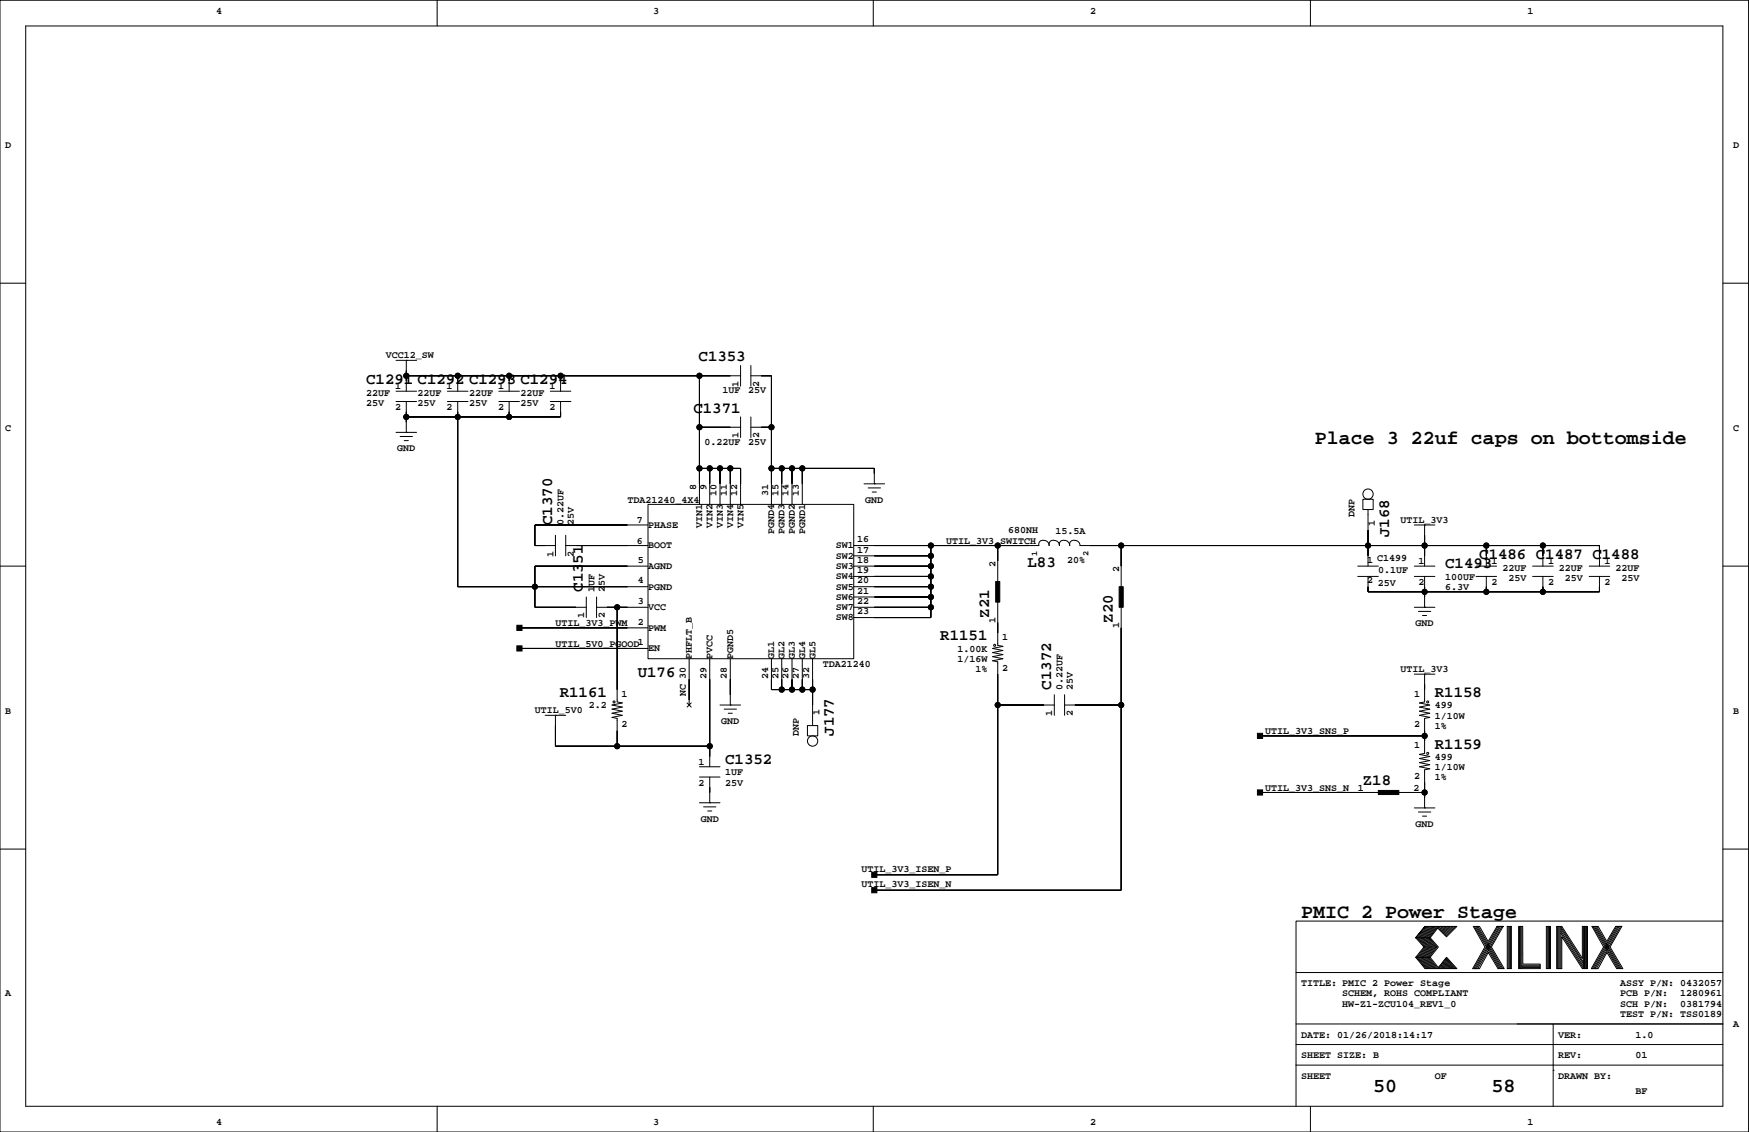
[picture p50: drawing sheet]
<svg xmlns="http://www.w3.org/2000/svg" width="432mm" height="279mm" viewBox="0 0 432 279" stroke-linecap="round" stroke-linejoin="round" font-family="sans-serif">
<defs><g id="words">
<g font-size="4.9">
<text x="324.6" y="109.6">Place 3 22uf caps on bottomside</text>
<text x="321.2" y="226.5">PMIC 2 Power Stage</text>
<text x="339" y="269.6">50</text>
<text x="368.2" y="269.6">58</text>
</g>
<g font-size="3.9">
<text x="172.5" y="89.1">C1353</text>
<text x="90.4" y="94.9">C1291 C1292 C1293 C1294</text>
<text x="171.2" y="101.8">C1371</text>
<text x="136.3" y="129.6" transform="rotate(-90 136.3 129.6)">C1370</text>
<text x="343" y="132.5" transform="rotate(-90 343 132.5)">J168</text>
<text x="253.7" y="140.1">L83</text>
<text x="356.8" y="140.3">C1493</text>
<text x="365.2" y="138">C1486 C1487 C1488</text>
<text x="143.9" y="146.1" transform="rotate(-90 143.9 146.1)">C1351</text>
<text x="244.2" y="152.4" transform="rotate(-90 244.2 152.4)">Z21</text>
<text x="274.7" y="153.7" transform="rotate(-90 274.7 153.7)">Z20</text>
<text x="232.1" y="158.1">R1151</text>
<text x="157.4" y="167">U176</text>
<text x="138.2" y="172.1">R1161</text>
<text x="259.5" y="170.2" transform="rotate(-90 259.5 170.2)">C1372</text>
<text x="354.2" y="172.1">R1158</text>
<text x="205.8" y="181.6" transform="rotate(-90 205.8 181.6)">J177</text>
<text x="354.2" y="184.8">R1159</text>
<text x="179" y="188.6">C1352</text>
<text x="336.5" y="193.6">Z18</text>
</g>
<g font-size="2.5">
<text x="53.3" y="3.4">4</text>
<text x="161.3" y="3.4">3</text>
<text x="269.2" y="3.4">2</text>
<text x="377.1" y="3.4">1</text>
<text x="1.3" y="36.4">D</text>
<text x="427.9" y="36.4">D</text>
<text x="95.2" y="88.2">VCC12_SW</text>
<text x="182.3" y="95.5" transform="rotate(-90 182.3 95.5)">1</text>
<text x="187.4" y="95.5" transform="rotate(-90 187.4 95.5)">2</text>
<text x="90.4" y="97.6">22UF</text>
<text x="90.4" y="100.2">25V</text>
<text x="97.6" y="101.2">2</text>
<text x="97.6" y="96.1">1</text>
<text x="103.1" y="100.2">25V</text>
<text x="103.1" y="97.6">22UF</text>
<text x="110.3" y="96.1">1</text>
<text x="110.3" y="101.2">2</text>
<text x="115.8" y="97.6">22UF</text>
<text x="115.8" y="100.2">25V</text>
<text x="122.9" y="101.2">2</text>
<text x="122.9" y="96.1">1</text>
<text x="128.5" y="100.2">25V</text>
<text x="128.5" y="97.6">22UF</text>
<text x="135.6" y="96.1">1</text>
<text x="135.6" y="101.2">2</text>
<text x="178.4" y="97">1UF</text>
<text x="184.7" y="97">25V</text>
<text x="1.3" y="106.3">C</text>
<text x="427.9" y="106.3">C</text>
<text x="98.1" y="111.4">GND</text>
<text x="173.9" y="109.7">0.22UF</text>
<text x="182.3" y="108.2" transform="rotate(-90 182.3 108.2)">1</text>
<text x="184.7" y="109.7">25V</text>
<text x="187.4" y="108.2" transform="rotate(-90 187.4 108.2)">2</text>
<text x="154.9" y="124.1">TDA21240_4X4</text>
<text x="171.8" y="120.9" transform="rotate(-90 171.8 120.9)">8</text>
<text x="174.4" y="120.9" transform="rotate(-90 174.4 120.9)">9</text>
<text x="176.9" y="122.4" transform="rotate(-90 176.9 122.4)">10</text>
<text x="179.5" y="122.4" transform="rotate(-90 179.5 122.4)">11</text>
<text x="182" y="122.4" transform="rotate(-90 182 122.4)">12</text>
<text x="189.6" y="122.4" transform="rotate(-90 189.6 122.4)">31</text>
<text x="192.2" y="122.4" transform="rotate(-90 192.2 122.4)">15</text>
<text x="194.7" y="122.4" transform="rotate(-90 194.7 122.4)">14</text>
<text x="197.2" y="122.4" transform="rotate(-90 197.2 122.4)">13</text>
<text x="213.6" y="124.1">GND</text>
<text x="139.1" y="129.6" transform="rotate(-90 139.1 129.6)">0.22UF</text>
<text x="141.7" y="129.6" transform="rotate(-90 141.7 129.6)">25V</text>
<text x="157.2" y="129.1">7</text>
<text x="160" y="130.3">PHASE</text>
<text x="173.4" y="130.4" transform="rotate(-90 173.4 130.4)">VIN1</text>
<text x="175.9" y="130.4" transform="rotate(-90 175.9 130.4)">VIN2</text>
<text x="178.5" y="130.4" transform="rotate(-90 178.5 130.4)">VIN3</text>
<text x="181" y="130.4" transform="rotate(-90 181 130.4)">VIN4</text>
<text x="183.5" y="130.4" transform="rotate(-90 183.5 130.4)">VIN5</text>
<text x="191.2" y="131.9" transform="rotate(-90 191.2 131.9)">PGND4</text>
<text x="193.7" y="131.9" transform="rotate(-90 193.7 131.9)">PGND3</text>
<text x="196.2" y="131.9" transform="rotate(-90 196.2 131.9)">PGND2</text>
<text x="198.8" y="131.9" transform="rotate(-90 198.8 131.9)">PGND1</text>
<text x="248.9" y="131.7">680NH</text>
<text x="260.6" y="131.7">15.5A</text>
<text x="334.4" y="127.7" transform="rotate(-90 334.4 127.7)">DNP</text>
<text x="339.4" y="129.8" transform="rotate(-90 339.4 129.8)">1</text>
<text x="345.8" y="129.1">UTIL_3V3</text>
<text x="136.6" y="137.4" transform="rotate(-90 136.6 137.4)">1</text>
<text x="141.7" y="137.4" transform="rotate(-90 141.7 137.4)">2</text>
<text x="157.2" y="134.2">6</text>
<text x="160" y="135.3">BOOT</text>
<text x="206.3" y="137.9">SW2</text>
<text x="206.3" y="135.3">SW1</text>
<text x="211.6" y="133.8">16</text>
<text x="211.6" y="136.4">17</text>
<text x="233.6" y="134.2">UTIL_3V3_SWITCH</text>
<text x="157.4" y="138.9">5</text>
<text x="157.4" y="144">4</text>
<text x="160" y="140.4">AGND</text>
<text x="206.3" y="143">SW4</text>
<text x="206.3" y="140.4">SW3</text>
<text x="211.6" y="138.9">18</text>
<text x="211.6" y="141.5">19</text>
<text x="211.6" y="144">20</text>
<text x="245.8" y="139.9" transform="rotate(-90 245.8 139.9)">2</text>
<text x="263.5" y="138.9">20%</text>
<text x="276.3" y="141.2" transform="rotate(-90 276.3 141.2)">2</text>
<text x="337.5" y="138.9">1 C1499</text>
<text x="337.5" y="144">2</text>
<text x="340.3" y="141.5">0.1UF</text>
<text x="350.2" y="139.3">1</text>
<text x="356.8" y="143.1">100UF</text>
<text x="368.2" y="139.3">1</text>
<text x="370.9" y="140.8">22UF</text>
<text x="372.4" y="143.4">25V</text>
<text x="382.2" y="139.3">1</text>
<text x="384.9" y="140.8">22UF</text>
<text x="386.4" y="143.4">25V</text>
<text x="396.1" y="139.3">1</text>
<text x="398.9" y="140.8">22UF</text>
<text x="400.3" y="143.4">25V</text>
<text x="146.8" y="146.1" transform="rotate(-90 146.8 146.1)">1UF</text>
<text x="149.3" y="146.1" transform="rotate(-90 149.3 146.1)">25V</text>
<text x="157.4" y="149.1">3</text>
<text x="160" y="145.5">PGND</text>
<text x="206.3" y="148">SW6</text>
<text x="206.3" y="145.5">SW5</text>
<text x="211.6" y="146.5">21</text>
<text x="211.6" y="149.1">22</text>
<text x="340.2" y="144.6">25V</text>
<text x="350.2" y="144.4">2</text>
<text x="356.8" y="145.6">6.3V</text>
<text x="368.2" y="144.4">2</text>
<text x="382.2" y="144.4">2</text>
<text x="396.1" y="144.4">2</text>
<text x="137.1" y="154.5">UTIL_3V3_PWM</text>
<text x="144.2" y="152.6" transform="rotate(-90 144.2 152.6)">1</text>
<text x="149.3" y="152.6" transform="rotate(-90 149.3 152.6)">2</text>
<text x="157.4" y="154.2">2</text>
<text x="160" y="155.7">PWM</text>
<text x="160" y="150.6">VCC</text>
<text x="206.3" y="153.1">SW8</text>
<text x="206.3" y="150.6">SW7</text>
<text x="211.6" y="151.6">23</text>
<text x="245.8" y="153.7" transform="rotate(-90 245.8 153.7)">1</text>
<text x="276.3" y="155" transform="rotate(-90 276.3 155)">1</text>
<text x="349.5" y="154.5">GND</text>
<text x="137.1" y="159.6">UTIL_5V0_PGOOD1</text>
<text x="160" y="160.7">EN</text>
<text x="236.4" y="160.9">1.00K</text>
<text x="247.4" y="158">1</text>
<text x="170.8" y="162.6" transform="rotate(-90 170.8 162.6)">PHFLT_B</text>
<text x="174.4" y="167.7" transform="rotate(-90 174.4 167.7)">29</text>
<text x="175.9" y="162.6" transform="rotate(-90 175.9 162.6)">PVCC</text>
<text x="179.5" y="167.7" transform="rotate(-90 179.5 167.7)">28</text>
<text x="181" y="162.6" transform="rotate(-90 181 162.6)">PGND5</text>
<text x="189.6" y="167.7" transform="rotate(-90 189.6 167.7)">24</text>
<text x="191.2" y="162.6" transform="rotate(-90 191.2 162.6)">GL1</text>
<text x="192.2" y="167.7" transform="rotate(-90 192.2 167.7)">25</text>
<text x="193.7" y="162.6" transform="rotate(-90 193.7 162.6)">GL2</text>
<text x="194.7" y="167.7" transform="rotate(-90 194.7 167.7)">26</text>
<text x="196.2" y="162.6" transform="rotate(-90 196.2 162.6)">GL3</text>
<text x="197.2" y="167.7" transform="rotate(-90 197.2 167.7)">27</text>
<text x="198.8" y="162.6" transform="rotate(-90 198.8 162.6)">GL4</text>
<text x="199.8" y="167.7" transform="rotate(-90 199.8 167.7)">32</text>
<text x="201.3" y="162.6" transform="rotate(-90 201.3 162.6)">GL5</text>
<text x="203.2" y="164.7">TDA21240</text>
<text x="236.4" y="163.4">1/16W</text>
<text x="240.8" y="166">1%</text>
<text x="247.4" y="165.6">2</text>
<text x="345.8" y="166">UTIL_3V3</text>
<text x="153.4" y="171.9">1</text>
<text x="169.3" y="171.9" transform="rotate(-90 169.3 171.9)">NC 30</text>
<text x="262.3" y="170.2" transform="rotate(-90 262.3 170.2)">0.22UF</text>
<text x="264.9" y="170.2" transform="rotate(-90 264.9 170.2)">25V</text>
<text x="349.2" y="171.9">1</text>
<text x="1.3" y="176.1">B</text>
<text x="132" y="175.9">UTIL_5V0</text>
<text x="145.4" y="174.8">2.2</text>
<text x="153.4" y="179.6">2</text>
<text x="178.1" y="178.7">GND</text>
<text x="202.3" y="176.6" transform="rotate(-90 202.3 176.6)">1</text>
<text x="259.8" y="176.8" transform="rotate(-90 259.8 176.8)">1</text>
<text x="264.9" y="176.8" transform="rotate(-90 264.9 176.8)">2</text>
<text x="349.2" y="179.6">2</text>
<text x="354.2" y="179.9">1%</text>
<text x="354.2" y="177.4">1/10W</text>
<text x="354.2" y="174.8">499</text>
<text x="427.9" y="176.1">B</text>
<text x="197.2" y="181.6" transform="rotate(-90 197.2 181.6)">DNP</text>
<text x="312.3" y="181.2">UTIL_3V3_SNS_P</text>
<text x="349.2" y="184.6">1</text>
<text x="172.5" y="188.8">1</text>
<text x="179" y="191.4">1UF</text>
<text x="354.2" y="187.5">499</text>
<text x="354.2" y="190.1">1/10W</text>
<text x="172.5" y="193.9">2</text>
<text x="179" y="193.9">25V</text>
<text x="312.3" y="195.2">UTIL_3V3_SNS_N</text>
<text x="335.2" y="195.2">1</text>
<text x="349" y="195.2">2</text>
<text x="349.2" y="192.2">2</text>
<text x="354.2" y="192.6">1%</text>
<text x="173" y="202.8">GND</text>
<text x="349.5" y="204">GND</text>
<text x="212.7" y="215.1">UTIL_3V3_ISEN_P</text>
<text x="212.7" y="218.9">UTIL_3V3_ISEN_N</text>
<text x="1.3" y="245.9">A</text>
<text x="321.2" y="243.4">TITLE: PMIC 2 Power Stage</text>
<text x="331.4" y="245.9">SCHEM, ROHS COMPLIANT</text>
<text x="400" y="245.9">PCB P/N:</text>
<text x="400" y="243.4">ASSY P/N: 0432057</text>
<text x="414.8" y="245.9">1280961</text>
<text x="331.4" y="248.5">HW-Z1-ZCU104_REV1_0</text>
<text x="400" y="251">TEST P/N: TSS0189</text>
<text x="400" y="248.5">SCH P/N:</text>
<text x="414.8" y="248.5">0381794</text>
<text x="321.2" y="256.1">DATE: 01/26/2018:14:17</text>
<text x="384.7" y="256.1">VER:</text>
<text x="403.8" y="256.1">1.0</text>
<text x="427.9" y="253.6">A</text>
<text x="321.2" y="261.2">SHEET SIZE: B</text>
<text x="384.7" y="261.2">REV:</text>
<text x="403.8" y="261.2">01</text>
<text x="321.2" y="266.3">SHEET</text>
<text x="354.2" y="266.3">OF</text>
<text x="384.7" y="266.3">DRAWN BY:</text>
<text x="403.8" y="270.1">BF</text>
<text x="53.3" y="277.7">4</text>
<text x="161.3" y="277.7">3</text>
<text x="269.2" y="277.7">2</text>
<text x="377.1" y="277.7">1</text>
</g>
<g font-size="2.1">
<text x="256" y="137.2" transform="rotate(-90 256 137.2)">1</text>
<text x="268.7" y="137.2" transform="rotate(-90 268.7 137.2)">2</text>
</g>
</g></defs>
<g fill="none" stroke="#000" stroke-width=".25">
<path d="M0 .1h431.7v279.3h-431.7zM6.3 6.4h419.1v266.7h-419.1zM107.9 .1v6.3M215.6 .1v6.3M323.5 .1v6.3M0 69.9h6.3M425.4 69.9h6.3M97.8 88.9h5M97.8 99.1h5M97.8 96.6h5M100.3 88.9h.1M100.3 88.9v7.7"/>
<path d="M100.3 99.1v7.6M100.3 92.8h82.5M110.5 99.1h5M110.5 96.6h5M113 99.1v45.7h47M113 92.8v3.8M123.2 99.1h5M123.2 96.6h5M125.7 92.8v3.8M125.7 99.1v3.8M135.9 99.1h5M135.9 96.6h5"/>
<path d="M138.4 92.8v3.8M138.4 99.1v3.8h-38.1M172.7 92.8v31.7M182.8 90.2v5.1M185.4 92.8h5.1v31.7M185.4 90.2v5.1M97.8 106.7h5M98.8 107.7h3M99.8 108.8h1M100.3 106.7h.1M172.7 115.6h10.1v8.9M172.7 105.4h10.1"/>
<path d="M175.2 115.6v8.9M177.8 115.6v8.9M180.3 115.6v8.9M182.8 102.9v5.1M185.4 105.4h5.1M185.4 102.9v5.1M190.5 115.6h25.4v3.8M193 115.6v8.9M195.5 115.6v8.9M198.1 115.6v8.9M213.3 119.4h5.1M215.9 119.4h.1"/>
<path d="M0 139.7h6.3M137.1 132.1v5.1M139.7 134.7h20.3M139.7 132.1v5.1M160 124.5h50.8v38.1h-50.8zM160 139.7h-27.9v10.2h12.6M160 129.6h-27.9v5.1h5M210.8 139.7h19M210.8 137.2h19M210.8 134.7h45.7M214.3 120.4h3.1M215.3 121.4h1.1"/>
<path d="M229.8 134.7v17.7h-19M246.3 134.7v8.8M256.5 134.7a1.11 1.11 0 0 1 .4-1.2 1.11 1.11 0 0 1 1.3-.1 1.27 1.27 0 0 1 .8 1.3 1.11 1.11 0 0 1 .4-1.2 1.11 1.11 0 0 1 1.3-.1 1.27 1.27 0 0 1 .9 1.3 1.11 1.11 0 0 1 .4-1.2 1.11 1.11 0 0 1 1.2-.1 1.27 1.27 0 0 1 .9 1.3 1.11 1.11 0 0 1 .4-1.2 1.11 1.11 0 0 1 1.3-.1 1.27 1.27 0 0 1 .8 1.3h128.3v5M276.8 134.7v10.1M335.2 139.7h5.1M336.5 123.2h2.5v2.6h-2.5zM337.7 125.8v13.9M349.2 139.7h5M349.2 129.6h5M351.7 129.6h.1M351.7 129.6v10.1M364.4 139.7h5.1"/>
<path d="M366.9 134.7v5M378.4 139.7h5.1M380.9 134.7v5M392.3 139.7h5.1M425.4 139.7h6.3M128.2 155h31.8M144.7 147.3v5.1M147.3 149.9h12.7M147.3 147.3v5.1M152.4 149.9v23.4l1.2 .2-2.5 .5 2.5 .5-2.5 .5 2.5 .5-2.5 .5 2.5 .6-2.5 .5 1.3 .2v6.9M210.8 149.9h19M210.8 147.3h19"/>
<path d="M210.8 144.8h19M210.8 142.3h19M246.3 148.6v10.7l1.3 .2-2.5 .5 2.5 .6-2.5 .5 2.5 .5-2.5 .5 2.5 .5-2.5 .5 1.2 .2v52.6h-30.4M276.8 149.9v69.8h-60.9M335.2 142.3h5.1M337.7 142.3v3.8h57.2v-3.8M349.2 149.9h5M349.2 142.3h5M350.2 150.9h3M351.2 151.9h1M351.7 149.9h.1M351.7 142.3v7.6"/>
<path d="M364.4 142.3h5.1M366.9 142.3v3.8M378.4 142.3h5.1M380.9 142.3v3.8M392.3 142.3h5.1M128.2 160h31.8M134.6 176.6h5.1M137.1 176.6h.1M137.1 176.6v7.6h38.1M169.6 173.5l1 1M170.1 162.6v11.4M170.6 173.5l-1 1"/>
<path d="M175.2 162.6v26.7M177.8 174h5M178.8 175h3M179.8 176h1M180.3 174h.1M180.3 162.6v11.4M190.5 162.6v7.6h10.1M193 162.6v7.6M195.5 162.6v7.6M198.1 162.6v7.6M199.3 179.1h2.6v2.5h-2.6zM200.6 162.6v16.5"/>
<path d="M246.3 174h14M260.3 171.5v5.1M262.8 174h14M262.8 171.5v5.1M349.2 166.4h5M351.7 166.4h.1M351.7 166.4v6.9l-1.3 .2 2.6 .5-2.6 .5 2.6 .5-2.6 .5 2.6 .5-2.6 .6 2.6 .5-1.3 .2v8.6l-1.3 .3 2.6 .5-2.6 .5 2.6 .5-2.6 .5 2.6 .5-2.6 .6 2.6 .5-1.3 .2v9.4M172.7 191.8h5.1M172.7 189.3h5.1M172.7 198.1h5.1M173.7 199.2h3M175.2 198.1h.1"/>
<path d="M175.2 191.8v6.3M311.1 195.6h29.2M311.1 181.6h40.6M345.4 195.6h6.3M349.2 199.4h5M351.7 199.4h.1M0 209.6h6.3M174.7 200.2h1M350.2 200.4h3M351.2 201.4h1M425.4 209.6h6.3M349.5 236.3h3.6"/>
<path d="M349.9 231.5l1.9 2.2-2 2.6 2.2 2.8M350.1 236.3l2.2 2.8M350.2 231.5l1.9 2.3-2 2.5M350.4 236.3l2.2 2.8M350.5 231.5l1.9 2.3-2 2.5M350.6 236.3l2.3 2.7M350.8 231.5l1.9 2.3-2 2.5M351 236.3l2.2 2.8M351.1 231.5l1.9 2.3-2 2.5M351.3 236.3l2.2 2.8M351.4 231.5l1.9 2.3-2 2.5M351.6 236.3l2.2 2.8"/>
<path d="M351.7 231.5l1.9 2.2M351.8 228.7l-2.3 2.8 2.3-2.8h7.9l-2.6 2.5-2.1-2.1-1.9 2.4 2 2.2-2 2.6 2 2.5 2-2.5 2.6 2.8h-7.9l-2.3-2.8M351.9 236.3l2.2 2.8M352 231.5l1.9 2.2M352.1 228.7l-2.2 2.7M352.2 236.3l2.2 2.8M352.3 231.5l1.9 2.3-2 2.5M352.4 228.7l-2.2 2.7M352.5 236.3l2.2 2.8M352.6 231.5l1.9 2.2M352.7 228.7l-2.2 2.7M352.8 236.3l2.2 2.8"/>
<path d="M352.8 231.5l2 2.2M353 228.7l-2.2 2.7M353.1 231.5h-3.6l2.1 2.2-2.1 2.6M353.2 228.7l-2.1 2.7M353.6 233.8l-2 2.5M353.6 228.7l-2.2 2.7M353.8 228.7l-2.1 2.7M353.9 233.8l-1.9 2.4M354.1 228.7l-2.1 2.7M354.4 228.7l-2.1 2.7M354.5 233.8l-2 2.5M354.7 228.7l-2.1 2.7"/>
<path d="M354.8 233.8l-2 2.5M355 228.7l-2.1 2.7M355.2 238.8l.2 .3M355.3 238.6l.4 .5M355.4 228.7l-.4 .4M355.4 238.4l.6 .7M355.6 238.3l.7 .8M355.7 238.1l.9 1M355.7 228.7l-.5 .5M355.9 237.9l1 1.2M356 237.8l1.2 1.3M356.1 228.7l-.8 .7"/>
<path d="M356.1 237.6l1.4 1.4M356.3 237.4l1.5 1.7M356.4 237.2l1.6 1.9M356.5 228.7l-1 .9M356.5 237.1l1.8 2M356.7 236.9l1.9 2.2M356.8 236.7l2.1 2.4M356.8 228.7l-1.1 1.1M356.9 236.6l2.3 2.5M357.1 236.5l2.3 2.6M357.2 228.7l-1.3 1.2M357.5 228.7l-1.4 1.4"/>
<path d="M357.8 228.7l-1.6 1.6M358.2 228.7l-1.8 1.7M358.5 228.7l-1.9 1.9M359 228.7l-2.2 2.1M359.3 228.7l-2.3 2.3M364 228.7l6.1 10.4M364.3 228.7l6.1 10.4M364.6 228.7l6.1 10.4M364.9 228.7l6.1 10.4M367.4 232.3l-2.1-3.6h-1.6l2.9 5-3 5.4h1.7l2.1-4 2.4 4h1.6l-3.2-5.4M369.6 228.7l-2.2 3.6M369.8 228.7l-5.9 10.4"/>
<path d="M370.2 228.7l-6 10.4M370.5 228.7l-6 10.4M370.8 228.7l-6 10.4M371.1 228.7h-1.5h1.5l-2.9 5M372.1 228.7h1v10.4h-1zM372.4 228.7v10.4M372.6 228.7v10.4M372.9 228.7v10.4M374.9 228.7h1v9.3h4.3v1.1h-5.3zM375.1 228.7v10.4M375.4 228.7v10.4M375.7 228.7v10.4"/>
<path d="M375.7 238.2h4.5M375.7 238.5h4.5M375.7 238.8h4.5M381.8 228.7h1v10.4h-1zM382 228.7v10.4M382.3 228.7v10.4M382.5 228.7v10.4M384.3 228.7h1.3l5.1 7.8v-7.8h1.2v10.4h-1.2l-5.1-7.9v7.9h-1.3zM384.5 228.7v10.4M384.8 228.7v10.4M385.1 228.7v10.4M385.3 228.7v10.4"/>
<path d="M385.3 230.3l5.6 8.7M385.3 229.8l5.6 8.7M385.3 229.2l5.6 8.7M385.3 228.8l5.6 8.7M390.9 228.7v10.4M391.2 228.7v10.4M391.5 228.7v10.4M391.7 228.6v10.4M393.3 228.7l6.1 10.4M393.6 228.7l6.1 10.4M393.9 228.7l6.1 10.4M394.2 228.7l6.1 10.4"/>
<path d="M396.7 232.3l-2.1-3.6h-1.6l2.9 5-3 5.4M397.5 233.7l3.2 5.4h-1.6l-2.4-4-2.2 4h-1.6M398.9 228.7l-2.2 3.6M399.1 228.7l-6 10.4M399.4 228.7l-5.9 10.4M399.7 228.7l-5.9 10.4M400.1 228.7l-6 10.4M400.4 228.7h-1.5h1.5l-2.9 5M425.4 227.3h-105.4v35.6M320 257.8h105.4M320 252.7h105.4M320 240h105.4"/>
<path d="M383.5 252.7v20.4M107.9 273.1v6.3M215.6 273.1v6.3M320 262.9v10.2M320 262.9h105.4M323.5 273.1v6.3M383.5 264.2h.1"/>
<circle cx="100.3" cy="92.8" r=".63"/>
<circle cx="113" cy="92.8" r=".63"/>
<circle cx="125.7" cy="92.8" r=".63"/>
<circle cx="138.4" cy="92.8" r=".63"/>
<circle cx="172.7" cy="92.8" r=".63"/>
<circle cx="100.3" cy="102.9" r=".63"/>
<circle cx="113" cy="102.9" r=".63"/>
<circle cx="125.7" cy="102.9" r=".63"/>
<circle cx="172.7" cy="115.6" r=".63"/>
<circle cx="172.7" cy="105.4" r=".63"/>
<circle cx="175.2" cy="115.6" r=".63"/>
<circle cx="177.8" cy="115.6" r=".63"/>
<circle cx="180.3" cy="115.6" r=".63"/>
<circle cx="190.5" cy="115.6" r=".63"/>
<circle cx="190.5" cy="105.4" r=".63"/>
<circle cx="193" cy="115.6" r=".63"/>
<circle cx="195.5" cy="115.6" r=".63"/>
<circle cx="198.1" cy="115.6" r=".63"/>
<circle cx="229.8" cy="137.2" r=".63"/>
<circle cx="229.8" cy="139.7" r=".63"/>
<circle cx="229.8" cy="134.7" r=".63"/>
<circle cx="246.3" cy="134.7" r=".63"/>
<circle cx="276.8" cy="134.7" r=".63"/>
<circle cx="337.7" cy="122" r="1.27"/>
<circle cx="337.7" cy="134.7" r=".63"/>
<circle cx="351.7" cy="134.7" r=".63"/>
<circle cx="366.9" cy="134.7" r=".63"/>
<circle cx="380.9" cy="134.7" r=".63"/>
<circle cx="132" cy="144.8" r=".63"/>
<circle cx="152.4" cy="149.9" r=".63"/>
<circle cx="229.8" cy="149.9" r=".63"/>
<circle cx="229.8" cy="142.3" r=".63"/>
<circle cx="229.8" cy="147.4" r=".63"/>
<circle cx="229.8" cy="144.8" r=".63"/>
<circle cx="245.6" cy="159.3" r=".25"/>
<circle cx="351.7" cy="146.1" r=".63"/>
<circle cx="366.9" cy="146.1" r=".63"/>
<circle cx="380.9" cy="146.1" r=".63"/>
<circle cx="151.6" cy="173.3" r=".25"/>
<circle cx="193" cy="170.2" r=".63"/>
<circle cx="195.5" cy="170.2" r=".63"/>
<circle cx="198.1" cy="170.2" r=".63"/>
<circle cx="200.6" cy="170.2" r=".63"/>
<circle cx="246.3" cy="174" r=".63"/>
<circle cx="276.8" cy="174" r=".63"/>
<circle cx="352.5" cy="173.3" r=".25"/>
<circle cx="152.4" cy="184.2" r=".63"/>
<circle cx="175.2" cy="184.2" r=".63"/>
<circle cx="200.6" cy="182.9" r="1.27"/>
<circle cx="351.7" cy="195.6" r=".63"/>
<circle cx="351.7" cy="181.6" r=".63"/>
<circle cx="352.5" cy="185.9" r=".25"/>
</g>
<g fill="#000" stroke="#000" stroke-width=".25">
<path d="M100.3 92.8v1.2z" fill-rule="evenodd"/>
<path d="M100.3 91.5v1.3z" fill-rule="evenodd"/>
<path d="M100.3 92.8h12.7z" fill-rule="evenodd"/>
<path d="M113 92.8v1.2z" fill-rule="evenodd"/>
<path d="M113 92.8h12.7z" fill-rule="evenodd"/>
<path d="M125.7 92.8v1.2z" fill-rule="evenodd"/>
<path d="M125.7 92.8h12.7z" fill-rule="evenodd"/>
<path d="M138.4 92.8v1.2z" fill-rule="evenodd"/>
<path d="M172.7 92.8v12.6z" fill-rule="evenodd"/>
<path d="M138.4 92.8h34.3z" fill-rule="evenodd"/>
<path d="M172.7 92.8h7.6z" fill-rule="evenodd"/>
<path d="M187.9 92.8h2.6z" fill-rule="evenodd"/>
<path d="M190.5 92.8v12.6z" fill-rule="evenodd"/>
<path d="M100.3 102.9v1.3z" fill-rule="evenodd"/>
<path d="M100.3 101.6v1.3z" fill-rule="evenodd"/>
<path d="M100.3 102.9h12.7z" fill-rule="evenodd"/>
<path d="M113 101.6v1.3z" fill-rule="evenodd"/>
<path d="M113 102.9v41.9z" fill-rule="evenodd"/>
<path d="M125.7 101.6v1.3z" fill-rule="evenodd"/>
<path d="M113 102.9h12.7z" fill-rule="evenodd"/>
<path d="M138.4 101.6v1.3z" fill-rule="evenodd"/>
<path d="M125.7 102.9h12.7z" fill-rule="evenodd"/>
<path d="M172.7 115.6v3.8z" fill-rule="evenodd"/>
<path d="M172.7 105.4v10.2z" fill-rule="evenodd"/>
<path d="M175.2 115.6v3.8z" fill-rule="evenodd"/>
<path d="M172.7 115.6h2.5z" fill-rule="evenodd"/>
<path d="M177.8 115.6v3.8z" fill-rule="evenodd"/>
<path d="M175.2 115.6h2.6z" fill-rule="evenodd"/>
<path d="M180.3 115.6v3.8z" fill-rule="evenodd"/>
<path d="M177.8 115.6h2.5z" fill-rule="evenodd"/>
<path d="M172.7 105.4h7.6z" fill-rule="evenodd"/>
<path d="M182.8 115.6v3.8z" fill-rule="evenodd"/>
<path d="M180.3 115.6h2.5z" fill-rule="evenodd"/>
<path d="M190.5 115.6v3.8z" fill-rule="evenodd"/>
<path d="M187.9 105.4h2.6z" fill-rule="evenodd"/>
<path d="M190.5 105.4v10.2z" fill-rule="evenodd"/>
<path d="M190.5 115.6h2.5z" fill-rule="evenodd"/>
<path d="M193 115.6v3.8z" fill-rule="evenodd"/>
<path d="M193 115.6h2.5z" fill-rule="evenodd"/>
<path d="M195.5 115.6v3.8z" fill-rule="evenodd"/>
<path d="M195.5 115.6h2.6z" fill-rule="evenodd"/>
<path d="M198.1 115.6v3.8z" fill-rule="evenodd"/>
<path d="M198.1 115.6h17.8z" fill-rule="evenodd"/>
<path d="M215.9 115.6v1.3z" fill-rule="evenodd"/>
<path d="M132.1 129.6v5.1z" fill-rule="evenodd"/>
<path d="M132.1 139.7v5.1z" fill-rule="evenodd"/>
<path d="M132.1 134.7h2.5z" fill-rule="evenodd"/>
<path d="M142.2 134.7h12.7z" fill-rule="evenodd"/>
<path d="M132.1 129.6h22.8z" fill-rule="evenodd"/>
<path d="M132.1 139.7h22.8z" fill-rule="evenodd"/>
<path d="M215.9 134.7h13.9z" fill-rule="evenodd"/>
<path d="M215.9 137.2h13.9z" fill-rule="evenodd"/>
<path d="M215.9 139.7h13.9z" fill-rule="evenodd"/>
<path d="M229.8 139.7v2.6z" fill-rule="evenodd"/>
<path d="M229.8 137.2v2.5z" fill-rule="evenodd"/>
<path d="M229.8 134.7v2.5z" fill-rule="evenodd"/>
<path d="M246.3 134.7v3.8z" fill-rule="evenodd"/>
<path d="M229.8 134.7h16.5z" fill-rule="evenodd"/>
<path d="M246.3 134.7h7.6z" fill-rule="evenodd"/>
<path d="M276.8 134.7v5z" fill-rule="evenodd"/>
<path d="M269.2 134.7h7.6z" fill-rule="evenodd"/>
<path d="M337.7 134.7v2.5z" fill-rule="evenodd"/>
<path d="M337.7 130.8v3.9z" fill-rule="evenodd"/>
<path d="M276.8 134.7h60.9z" fill-rule="evenodd"/>
<path d="M351.7 134.7v2.5z" fill-rule="evenodd"/>
<path d="M351.7 132.1v2.6z" fill-rule="evenodd"/>
<path d="M337.7 134.7h14z" fill-rule="evenodd"/>
<path d="M351.7 134.7h15.2z" fill-rule="evenodd"/>
<path d="M366.9 134.7v2.5z" fill-rule="evenodd"/>
<path d="M366.9 134.7h14z" fill-rule="evenodd"/>
<path d="M380.9 134.7v2.5z" fill-rule="evenodd"/>
<path d="M380.9 134.7h14z" fill-rule="evenodd"/>
<path d="M394.9 134.7v2.5z" fill-rule="evenodd"/>
<path d="M127.6 154.3h1.3v1.3h-1.3z" fill-rule="evenodd"/>
<path d="M132.1 144.8v5.1z" fill-rule="evenodd"/>
<path d="M113 144.8h19.1z" fill-rule="evenodd"/>
<path d="M132.1 149.9h10.1z" fill-rule="evenodd"/>
<path d="M149.8 149.9h2.6z" fill-rule="evenodd"/>
<path d="M152.4 149.9v20.3z" fill-rule="evenodd"/>
<path d="M152.4 149.9h2.5z" fill-rule="evenodd"/>
<path d="M132.1 144.8h22.8z" fill-rule="evenodd"/>
<path d="M128.2 155h26.7z" fill-rule="evenodd"/>
<path d="M215.9 142.3h13.9z" fill-rule="evenodd"/>
<path d="M215.9 144.8h13.9z" fill-rule="evenodd"/>
<path d="M215.9 147.3h13.9z" fill-rule="evenodd"/>
<path d="M215.9 149.9h13.9z" fill-rule="evenodd"/>
<path d="M215.9 152.4h13.9z" fill-rule="evenodd"/>
<path d="M229.8 149.9v2.5z" fill-rule="evenodd"/>
<path d="M229.8 147.3v2.6z" fill-rule="evenodd"/>
<path d="M229.8 144.8v2.5z" fill-rule="evenodd"/>
<path d="M229.8 142.3v2.5z" fill-rule="evenodd"/>
<path d="M245.8 143.5h1v5.1h-1z" fill-rule="evenodd"/>
<path d="M246.3 153.7v2.5z" fill-rule="evenodd"/>
<path d="M276.3 144.8h1v5.1h-1z" fill-rule="evenodd"/>
<path d="M276.8 155v19z" fill-rule="evenodd"/>
<path d="M337.7 144.8v1.3z" fill-rule="evenodd"/>
<path d="M337.7 146.1h14z" fill-rule="evenodd"/>
<path d="M351.7 146.1v1.2z" fill-rule="evenodd"/>
<path d="M351.7 144.8v1.3z" fill-rule="evenodd"/>
<path d="M351.7 146.1h15.2z" fill-rule="evenodd"/>
<path d="M366.9 144.8v1.3z" fill-rule="evenodd"/>
<path d="M380.9 144.8v1.3z" fill-rule="evenodd"/>
<path d="M366.9 146.1h14z" fill-rule="evenodd"/>
<path d="M394.9 144.8v1.3z" fill-rule="evenodd"/>
<path d="M380.9 146.1h14z" fill-rule="evenodd"/>
<path d="M127.6 159.4h1.3v1.3h-1.3z" fill-rule="evenodd"/>
<path d="M137.1 179.1v5.1z" fill-rule="evenodd"/>
<path d="M128.2 160h26.7z" fill-rule="evenodd"/>
<path d="M170.1 167.7v5z" fill-rule="evenodd"/>
<path d="M175.2 167.7v16.5z" fill-rule="evenodd"/>
<path d="M180.3 167.7v2.5z" fill-rule="evenodd"/>
<path d="M180.3 170.2v1.3z" fill-rule="evenodd"/>
<path d="M190.5 167.7v2.5z" fill-rule="evenodd"/>
<path d="M193 167.7v2.5z" fill-rule="evenodd"/>
<path d="M190.5 170.2h2.5z" fill-rule="evenodd"/>
<path d="M195.5 167.7v2.5z" fill-rule="evenodd"/>
<path d="M193 170.2h2.5z" fill-rule="evenodd"/>
<path d="M198.1 167.7v2.5z" fill-rule="evenodd"/>
<path d="M195.5 170.2h2.6z" fill-rule="evenodd"/>
<path d="M200.6 170.2v3.8z" fill-rule="evenodd"/>
<path d="M200.6 167.7v2.5z" fill-rule="evenodd"/>
<path d="M198.1 170.2h2.5z" fill-rule="evenodd"/>
<path d="M246.3 174v41.9z" fill-rule="evenodd"/>
<path d="M246.3 166.4v7.6z" fill-rule="evenodd"/>
<path d="M246.3 174h11.5z" fill-rule="evenodd"/>
<path d="M265.4 174h11.4z" fill-rule="evenodd"/>
<path d="M276.8 174v45.7z" fill-rule="evenodd"/>
<path d="M351.7 168.9v1.3z" fill-rule="evenodd"/>
<path d="M137.1 184.2h15.3z" fill-rule="evenodd"/>
<path d="M152.4 180.4v3.8z" fill-rule="evenodd"/>
<path d="M175.2 194.3v1.3z" fill-rule="evenodd"/>
<path d="M152.4 184.2h22.8z" fill-rule="evenodd"/>
<path d="M175.2 184.2v2.5z" fill-rule="evenodd"/>
<path d="M310.4 181h1.3v1.3h-1.3z" fill-rule="evenodd"/>
<path d="M310.4 195h1.3v1.2h-1.3z" fill-rule="evenodd"/>
<path d="M311.1 195.6h24.1z" fill-rule="evenodd"/>
<path d="M340.3 195.1h5.1v1h-5.1z" fill-rule="evenodd"/>
<path d="M351.7 181.6v1.3z" fill-rule="evenodd"/>
<path d="M351.7 180.4v1.2z" fill-rule="evenodd"/>
<path d="M311.1 181.6h40.6z" fill-rule="evenodd"/>
<path d="M350.4 195.6h1.3z" fill-rule="evenodd"/>
<path d="M351.7 195.6v1.3z" fill-rule="evenodd"/>
<path d="M351.7 193.1v2.5z" fill-rule="evenodd"/>
<path d="M215.2 215.3h1.3v1.2h-1.3z" fill-rule="evenodd"/>
<path d="M215.9 215.9h30.4z" fill-rule="evenodd"/>
<path d="M215.9 219.7h60.9z" fill-rule="evenodd"/>
<path d="M215.2 219.1h1.3v1.3h-1.3z" fill-rule="evenodd"/>
<circle cx="100.3" cy="92.8" r=".63"/>
<circle cx="113" cy="92.8" r=".63"/>
<circle cx="125.7" cy="92.8" r=".63"/>
<circle cx="138.4" cy="92.8" r=".63"/>
<circle cx="172.7" cy="92.8" r=".63"/>
<circle cx="100.3" cy="102.9" r=".63"/>
<circle cx="113" cy="102.9" r=".63"/>
<circle cx="125.7" cy="102.9" r=".63"/>
<circle cx="172.7" cy="115.6" r=".63"/>
<circle cx="172.7" cy="105.4" r=".63"/>
<circle cx="175.2" cy="115.6" r=".63"/>
<circle cx="177.8" cy="115.6" r=".63"/>
<circle cx="180.3" cy="115.6" r=".63"/>
<circle cx="190.5" cy="115.6" r=".63"/>
<circle cx="190.5" cy="105.4" r=".63"/>
<circle cx="193" cy="115.6" r=".63"/>
<circle cx="195.5" cy="115.6" r=".63"/>
<circle cx="198.1" cy="115.6" r=".63"/>
<circle cx="229.8" cy="137.2" r=".63"/>
<circle cx="229.8" cy="139.7" r=".63"/>
<circle cx="229.8" cy="134.7" r=".63"/>
<circle cx="246.3" cy="134.7" r=".63"/>
<circle cx="276.8" cy="134.7" r=".63"/>
<circle cx="337.7" cy="134.7" r=".63"/>
<circle cx="351.7" cy="134.7" r=".63"/>
<circle cx="366.9" cy="134.7" r=".63"/>
<circle cx="380.9" cy="134.7" r=".63"/>
<circle cx="132" cy="144.8" r=".63"/>
<circle cx="152.4" cy="149.9" r=".63"/>
<circle cx="229.8" cy="149.9" r=".63"/>
<circle cx="229.8" cy="142.3" r=".63"/>
<circle cx="229.8" cy="147.4" r=".63"/>
<circle cx="229.8" cy="144.8" r=".63"/>
<circle cx="351.7" cy="146.1" r=".63"/>
<circle cx="366.9" cy="146.1" r=".63"/>
<circle cx="380.9" cy="146.1" r=".63"/>
<circle cx="193" cy="170.2" r=".63"/>
<circle cx="195.5" cy="170.2" r=".63"/>
<circle cx="198.1" cy="170.2" r=".63"/>
<circle cx="200.6" cy="170.2" r=".63"/>
<circle cx="246.3" cy="174" r=".63"/>
<circle cx="276.8" cy="174" r=".63"/>
<circle cx="152.4" cy="184.2" r=".63"/>
<circle cx="175.2" cy="184.2" r=".63"/>
<circle cx="351.7" cy="195.6" r=".63"/>
<circle cx="351.7" cy="181.6" r=".63"/>
</g>
<use href="#words"/>
</svg>
